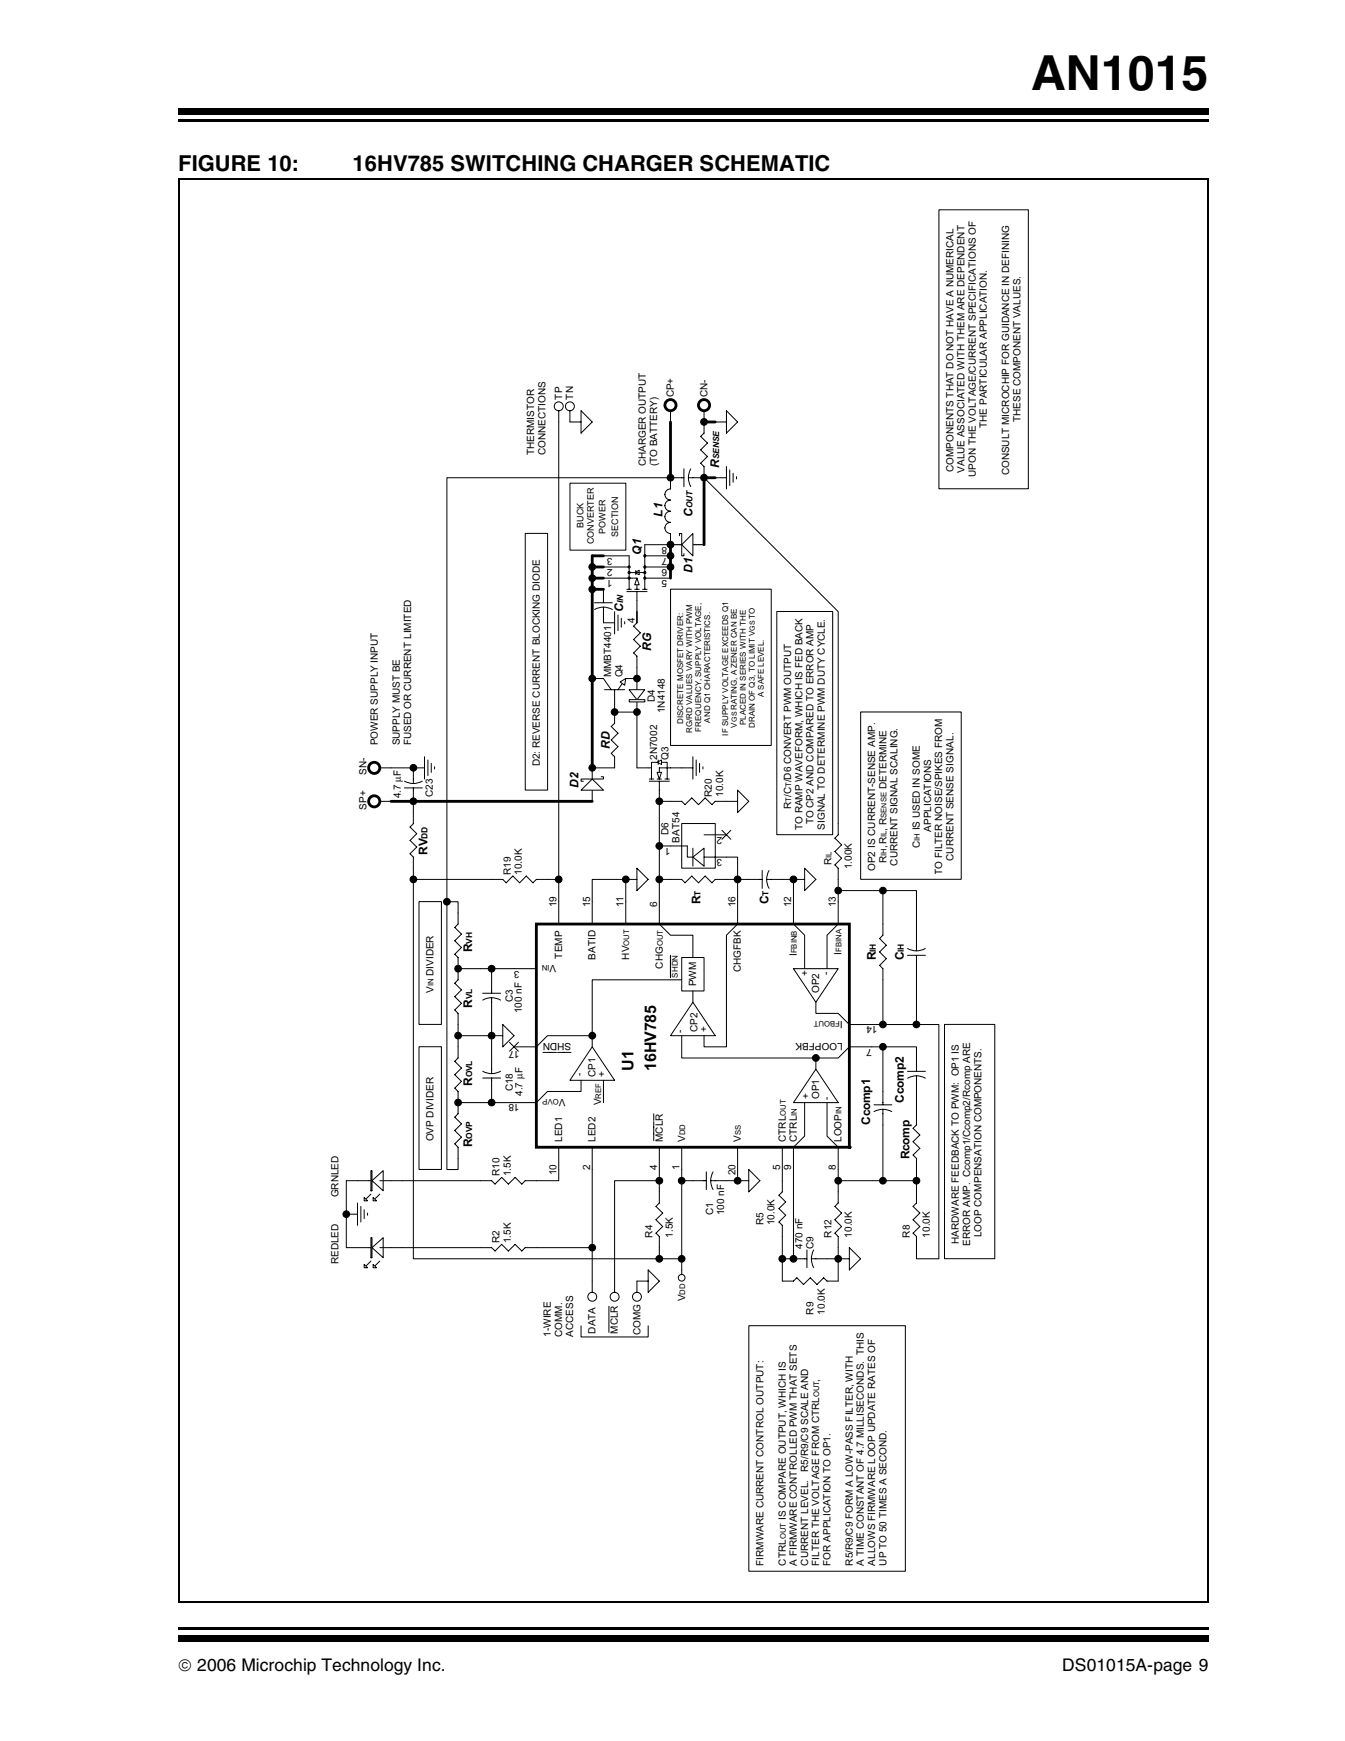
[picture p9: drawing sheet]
<svg xmlns="http://www.w3.org/2000/svg" width="216mm" height="279mm" viewBox="0 0 216 279" stroke-linecap="round" stroke-linejoin="round" font-family="sans-serif">
<defs><g id="words">
<text font-size="7.7" x="165.2" y="14.4">AN1015</text>
<g font-size="3.5">
<text x="28.6" y="27.4">FIGURE 10:</text>
<text x="56.5" y="27.4">16HV785 SWITCHING CHARGER SCHEMATIC</text>
</g>
<g font-size="2.8">
<text x="28.6" y="267.8">© 2006 Microchip Technology Inc.</text>
<text x="170.2" y="267.8">DS01015A-page 9</text>
</g>
<g font-size="2.6">
<text x="101.5" y="171.6" transform="rotate(-90 101.5 171.6)">U1</text>
<text x="105.1" y="171.6" transform="rotate(-90 105.1 171.6)">16HV785</text>
</g>
<g font-size="1.9">
<text x="115.3" y="74.9" transform="rotate(-90 115.3 74.9)">R</text>
<text x="106.1" y="82.8" transform="rotate(-90 106.1 82.8)">L1</text>
<text x="111" y="82.8" transform="rotate(-90 111 82.8)">C</text>
<text x="102.7" y="88.9" transform="rotate(-90 102.7 88.9)">Q1</text>
<text x="111" y="91.8" transform="rotate(-90 111 91.8)">D1</text>
<text x="99.9" y="98" transform="rotate(-90 99.9 98)">C</text>
<text x="104.4" y="104.3" transform="rotate(-90 104.4 104.3)">RG</text>
<text x="97.7" y="120" transform="rotate(-90 97.7 120)">RD</text>
<text x="92.7" y="126.3" transform="rotate(-90 92.7 126.3)">D2</text>
<text x="68.5" y="137" transform="rotate(-90 68.5 137)">RV</text>
<text x="112.2" y="144.9" transform="rotate(-90 112.2 144.9)">R</text>
<text x="123.2" y="144.9" transform="rotate(-90 123.2 144.9)">C</text>
<text x="75.7" y="152.6" transform="rotate(-90 75.7 152.6)">R</text>
<text x="140.4" y="153.9" transform="rotate(-90 140.4 153.9)">R</text>
<text x="144.8" y="153.9" transform="rotate(-90 144.8 153.9)">C</text>
<text x="75.7" y="161.5" transform="rotate(-90 75.7 161.5)">R</text>
<text x="75.7" y="174" transform="rotate(-90 75.7 174)">R</text>
<text x="144.8" y="176.7" transform="rotate(-90 144.8 176.7)">Ccomp2</text>
<text x="75.7" y="183.9" transform="rotate(-90 75.7 183.9)">R</text>
<text x="139.5" y="180.3" transform="rotate(-90 139.5 180.3)">Ccomp1</text>
<text x="145.7" y="185.8" transform="rotate(-90 145.7 185.8)">Rcomp</text>
</g>
<g font-size="1.6">
<text x="90.1" y="64" transform="rotate(-90 90.1 64)">TP</text>
<text x="91.9" y="64" transform="rotate(-90 91.9 64)">TN</text>
<text x="108" y="63.7" transform="rotate(-90 108 63.7)">CP+</text>
<text x="113.4" y="63.7" transform="rotate(-90 113.4 63.7)">CN-</text>
<text x="158.2" y="68.6" transform="rotate(-90 158.2 68.6)">THE PARTICULAR APPLICATION.</text>
<text x="163.5" y="67.7" transform="rotate(-90 163.5 67.7)">THESE COMPONENT VALUES.</text>
<text x="85.6" y="73" transform="rotate(-90 85.6 73)">THERMISTOR</text>
<text x="87.4" y="73" transform="rotate(-90 87.4 73)">CONNECTIONS</text>
<text x="103.5" y="74.8" transform="rotate(-90 103.5 74.8)">CHARGER OUTPUT</text>
<text x="105.3" y="74.8" transform="rotate(-90 105.3 74.8)">(TO BATTERY)</text>
<text x="152.8" y="75.7" transform="rotate(-90 152.8 75.7)">COMPONENTS THAT DO NOT HAVE A NUMERICAL</text>
<text x="154.6" y="75.8" transform="rotate(-90 154.6 75.8)">VALUE ASSOCIATED WITH THEM ARE DEPENDENT</text>
<text x="156.4" y="76.5" transform="rotate(-90 156.4 76.5)">UPON THE VOLTAGE/CURRENT SPECIFICATIONS OF</text>
<text x="161.8" y="76.2" transform="rotate(-90 161.8 76.2)">CONSULT MICROCHIP FOR GUIDANCE IN DEFINING</text>
<text x="98.1" y="89.4" transform="rotate(-180 98.1 89.4)">3</text>
<text x="106.9" y="89.4" transform="rotate(-180 106.9 89.4)">7</text>
<text x="106.9" y="87.6" transform="rotate(-180 106.9 87.6)">8</text>
<text x="98.1" y="93" transform="rotate(-180 98.1 93)">1</text>
<text x="98.1" y="91.2" transform="rotate(-180 98.1 91.2)">2</text>
<text x="106.9" y="93" transform="rotate(-180 106.9 93)">5</text>
<text x="106.9" y="91.2" transform="rotate(-180 106.9 91.2)">6</text>
<text x="101.7" y="99.8" transform="rotate(-90 101.7 99.8)">4</text>
<text x="98" y="108.6" transform="rotate(-90 98 108.6)">MMBT4401</text>
<text x="99.8" y="108.6" transform="rotate(-90 99.8 108.6)">Q4</text>
<text x="105" y="112.5" transform="rotate(-90 105 112.5)">D4</text>
<text x="60.5" y="119.5" transform="rotate(-90 60.5 119.5)">POWER SUPPLY INPUT</text>
<text x="64.1" y="119.5" transform="rotate(-90 64.1 119.5)">SUPPLY MUST BE</text>
<text x="65.9" y="119.5" transform="rotate(-90 65.9 119.5)">FUSED OR CURRENT LIMITED</text>
<text x="106.6" y="114.3" transform="rotate(-90 106.6 114.3)">1N4148</text>
<text x="58.7" y="124.2" transform="rotate(-90 58.7 124.2)">SN-</text>
<text x="86.5" y="122.8" transform="rotate(-90 86.5 122.8)">D2: REVERSE CURRENT BLOCKING DIODE</text>
<text x="105.3" y="121.8" transform="rotate(-90 105.3 121.8)">2N7002</text>
<text x="107.1" y="121.8" transform="rotate(-90 107.1 121.8)">Q3</text>
<text x="58.7" y="129.8" transform="rotate(-90 58.7 129.8)">SP+</text>
<text x="64.2" y="127.9" transform="rotate(-90 64.2 127.9)">4.7 μF</text>
<text x="69.3" y="127.7" transform="rotate(-90 69.3 127.7)">C23</text>
<text x="114.1" y="127.7" transform="rotate(-90 114.1 127.7)">R20</text>
<text x="115.9" y="127.7" transform="rotate(-90 115.9 127.7)">10.0K</text>
<text x="126.8" y="129.7" transform="rotate(-90 126.8 129.7)">R /C /D6 CONVERT PWM OUTPUT</text>
<text x="142" y="126.5" transform="rotate(-90 142 126.5)">DETERMINE</text>
<text x="107.1" y="133.8" transform="rotate(-90 107.1 133.8)">D6</text>
<text x="107.5" y="135.9" transform="rotate(-180 107.5 135.9)">1</text>
<text x="108.9" y="135" transform="rotate(-90 108.9 135)">BAT54</text>
<text x="115.7" y="137.7" transform="rotate(-180 115.7 137.7)">3</text>
<text x="115.7" y="134.1" transform="rotate(-180 115.7 134.1)">2</text>
<text x="128.6" y="133.1" transform="rotate(-90 128.6 133.1)">TO RAMP WAVEFORM, WHICH IS FED BACK</text>
<text x="130.4" y="132.1" transform="rotate(-90 130.4 132.1)">TO CP2 AND COMPARED TO ERROR AMP</text>
<text x="132.2" y="133" transform="rotate(-90 132.2 133)">SIGNAL TO DETERMINE PWM DUTY CYCLE.</text>
<text x="142" y="136" transform="rotate(-90 142 136)">,R , R</text>
<text x="147.4" y="133.1" transform="rotate(-90 147.4 133.1)">IS USED IN SOME</text>
<text x="147.4" y="135.9" transform="rotate(-90 147.4 135.9)">C</text>
<text x="149.2" y="133.3" transform="rotate(-90 149.2 133.3)">APPLICATIONS</text>
<text x="152.8" y="138" transform="rotate(-90 152.8 138)">CURRENT SENSE SIGNAL.</text>
<text x="81.8" y="140.2" transform="rotate(-90 81.8 140.2)">R19</text>
<text x="83.6" y="140.2" transform="rotate(-90 83.6 140.2)">10.0K</text>
<text x="133.3" y="138.7" transform="rotate(-90 133.3 138.7)">R</text>
<text x="136.5" y="139.3" transform="rotate(-90 136.5 139.3)">1.00K</text>
<text x="140.2" y="139.6" transform="rotate(-90 140.2 139.6)">OP2 IS CURRENT-SENSE AMP.</text>
<text x="142" y="138.4" transform="rotate(-90 142 138.4)">R</text>
<text x="143.8" y="138.7" transform="rotate(-90 143.8 138.7)">CURRENT SIGNAL SCALING.</text>
<text x="151" y="140.2" transform="rotate(-90 151 140.2)">TO FILTER NOISE/SPIKES FROM</text>
<text x="89.2" y="145.4" transform="rotate(-90 89.2 145.4)">19</text>
<text x="94.6" y="145.4" transform="rotate(-90 94.6 145.4)">15</text>
<text x="99.9" y="145.4" transform="rotate(-90 99.9 145.4)">11</text>
<text x="105.3" y="145.4" transform="rotate(-90 105.3 145.4)">6</text>
<text x="117.9" y="145.4" transform="rotate(-90 117.9 145.4)">16</text>
<text x="126.8" y="145.4" transform="rotate(-90 126.8 145.4)">12</text>
<text x="134" y="145.4" transform="rotate(-90 134 145.4)">13</text>
<text x="83.3" y="155.6" transform="rotate(-180 83.3 155.6)">3</text>
<text x="89.1" y="154.7" transform="rotate(-180 89.1 154.7)">V</text>
<text x="90.1" y="153.6" transform="rotate(-90 90.1 153.6)">TEMP</text>
<text x="95.5" y="153.8" transform="rotate(-90 95.5 153.8)">BATID</text>
<text x="100.8" y="153.8" transform="rotate(-90 100.8 153.8)">HV</text>
<text x="106.2" y="155.2" transform="rotate(-90 106.2 155.2)">CHG</text>
<text x="118.7" y="155.8" transform="rotate(-90 118.7 155.8)">CHGFBK</text>
<text x="127.7" y="153.2" transform="rotate(-90 127.7 153.2)">I</text>
<text x="134.9" y="153" transform="rotate(-90 134.9 153)">I</text>
<text x="69.5" y="159.2" transform="rotate(-90 69.5 159.2)">V</text>
<text x="69.5" y="156.4" transform="rotate(-90 69.5 156.4)">DIVIDER</text>
<text x="82.2" y="160.6" transform="rotate(-90 82.2 160.6)">C3</text>
<text x="111.6" y="158.1" transform="rotate(-90 111.6 158.1)">PWM</text>
<text x="129.5" y="156.5" transform="rotate(-90 129.5 156.5)">+</text>
<text x="131.3" y="159.2" transform="rotate(-90 131.3 159.2)">OP2</text>
<text x="132.9" y="156.3" transform="rotate(-90 132.9 156.3)">-</text>
<text x="83.6" y="162.4" transform="rotate(-90 83.6 162.4)">100 nF</text>
<text x="91.5" y="167.2" transform="rotate(-180 91.5 167.2)">SHDN</text>
<text x="109.5" y="165.6" transform="rotate(-90 109.5 165.6)">-</text>
<text x="111.8" y="165.5" transform="rotate(-90 111.8 165.5)">CP2</text>
<text x="113.3" y="165.4" transform="rotate(-90 113.3 165.4)">+</text>
<text x="135.1" y="167.2" transform="rotate(-180 135.1 167.2)">LOOPFBK</text>
<text x="135.1" y="163.6" transform="rotate(-180 135.1 163.6)">I</text>
<text x="140.6" y="164.5" transform="rotate(-180 140.6 164.5)">14</text>
<text x="83.3" y="168.5" transform="rotate(-180 83.3 168.5)">17</text>
<text x="93.4" y="172.5" transform="rotate(-90 93.4 172.5)">-</text>
<text x="95.5" y="172.6" transform="rotate(-90 95.5 172.6)">CP1</text>
<text x="97" y="172.6" transform="rotate(-90 97 172.6)">+</text>
<text x="139.7" y="168.1" transform="rotate(-180 139.7 168.1)">7</text>
<text x="82.2" y="174.9" transform="rotate(-90 82.2 174.9)">C18</text>
<text x="83.3" y="177" transform="rotate(-180 83.3 177)">18</text>
<text x="83.7" y="175.7" transform="rotate(-90 83.7 175.7)">4.7 μF</text>
<text x="90.6" y="176.1" transform="rotate(-180 90.6 176.1)">V</text>
<text x="96.4" y="177.2" transform="rotate(-90 96.4 177.2)">V</text>
<text x="129.7" y="176.1" transform="rotate(-90 129.7 176.1)">+</text>
<text x="131.3" y="176.2" transform="rotate(-90 131.3 176.2)">OP1</text>
<text x="133" y="176.3" transform="rotate(-90 133 176.3)">-</text>
<text x="69.5" y="183" transform="rotate(-90 69.5 183)">OVP DIVIDER</text>
<text x="90.1" y="183" transform="rotate(-90 90.1 183)">LED1</text>
<text x="95.5" y="183" transform="rotate(-90 95.5 183)">LED2</text>
<text x="106.2" y="183" transform="rotate(-90 106.2 183)">MCLR</text>
<text x="109.8" y="183" transform="rotate(-90 109.8 183)">V</text>
<text x="118.7" y="183" transform="rotate(-90 118.7 183)">V</text>
<text x="125.9" y="183" transform="rotate(-90 125.9 183)">CTRL</text>
<text x="127.7" y="183" transform="rotate(-90 127.7 183)">CTRL</text>
<text x="134.9" y="183" transform="rotate(-90 134.9 183)">LOOP</text>
<text x="54.3" y="191.9" transform="rotate(-90 54.3 191.9)">GRNLED</text>
<text x="80" y="188.5" transform="rotate(-90 80 188.5)">R10</text>
<text x="81.8" y="188.5" transform="rotate(-90 81.8 188.5)">1.5K</text>
<text x="89.2" y="188.3" transform="rotate(-90 89.2 188.3)">10</text>
<text x="94.6" y="187.5" transform="rotate(-90 94.6 187.5)">2</text>
<text x="105.3" y="187.5" transform="rotate(-90 105.3 187.5)">4</text>
<text x="108.9" y="187.5" transform="rotate(-90 108.9 187.5)">1</text>
<text x="117.9" y="188.3" transform="rotate(-90 117.9 188.3)">20</text>
<text x="125" y="187.5" transform="rotate(-90 125 187.5)">5</text>
<text x="126.8" y="187.5" transform="rotate(-90 126.8 187.5)">9</text>
<text x="134" y="187.5" transform="rotate(-90 134 187.5)">8</text>
<text x="114.3" y="194.8" transform="rotate(-90 114.3 194.8)">C1</text>
<text x="116.1" y="194.8" transform="rotate(-90 116.1 194.8)">100 nF</text>
<text x="122.3" y="196.4" transform="rotate(-90 122.3 196.4)">R5</text>
<text x="124.1" y="196.4" transform="rotate(-90 124.1 196.4)">10.0K</text>
<text x="54.3" y="202.7" transform="rotate(-90 54.3 202.7)">REDLED</text>
<text x="80" y="199.3" transform="rotate(-90 80 199.3)">R2</text>
<text x="81.8" y="199.3" transform="rotate(-90 81.8 199.3)">1.5K</text>
<text x="104.6" y="198.4" transform="rotate(-90 104.6 198.4)">R4</text>
<text x="107.8" y="198.4" transform="rotate(-90 107.8 198.4)">1.5K</text>
<text x="128.6" y="200.1" transform="rotate(-90 128.6 200.1)">470 nF</text>
<text x="130.4" y="200.1" transform="rotate(-90 130.4 200.1)">C9</text>
<text x="133.3" y="198.4" transform="rotate(-90 133.3 198.4)">R12</text>
<text x="136.5" y="198.4" transform="rotate(-90 136.5 198.4)">10.0K</text>
<text x="145.8" y="198.4" transform="rotate(-90 145.8 198.4)">R8</text>
<text x="149" y="198.4" transform="rotate(-90 149 198.4)">10.0K</text>
<text x="153.7" y="199.4" transform="rotate(-90 153.7 199.4)">HARDWARE FEEDBACK TO PWM: OP1 IS</text>
<text x="155.5" y="199.7" transform="rotate(-90 155.5 199.7)">ERROR AMP. Ccomp1/Ccomp2/Rcomp ARE</text>
<text x="157.3" y="198.3" transform="rotate(-90 157.3 198.3)">LOOP COMPENSATION COMPONENTS.</text>
<text x="109.8" y="208.6" transform="rotate(-90 109.8 208.6)">V</text>
<text x="88.3" y="214.3" transform="rotate(-90 88.3 214.3)">1-WIRE</text>
<text x="90.1" y="214.3" transform="rotate(-90 90.1 214.3)">COMM.</text>
<text x="91.9" y="214.3" transform="rotate(-90 91.9 214.3)">ACCESS</text>
<text x="95.5" y="213.7" transform="rotate(-90 95.5 213.7)">DATA</text>
<text x="99" y="213.7" transform="rotate(-90 99 213.7)">MCLR</text>
<text x="102.6" y="214" transform="rotate(-90 102.6 214)">COMG</text>
<text x="130.4" y="210.7" transform="rotate(-90 130.4 210.7)">R9</text>
<text x="132.2" y="210.7" transform="rotate(-90 132.2 210.7)">10.0K</text>
<text x="131.3" y="221.5" transform="rotate(-90 131.3 221.5)">,</text>
<text x="129.5" y="235.9" transform="rotate(-90 129.5 235.9)">R5/R9/C9 SCALE AND</text>
<text x="125.9" y="243.6" transform="rotate(-90 125.9 243.6)">IS COMPARE OUTPUT, WHICH IS</text>
<text x="122.3" y="250.9" transform="rotate(-90 122.3 250.9)">FIRMWARE CURRENT CONTROL OUTPUT:</text>
<text x="125.9" y="250.9" transform="rotate(-90 125.9 250.9)">CTRL</text>
<text x="127.7" y="250.9" transform="rotate(-90 127.7 250.9)">A FIRMWARE CONTROLLED PWM THAT SETS</text>
<text x="129.5" y="250.9" transform="rotate(-90 129.5 250.9)">CURRENT LEVEL.</text>
<text x="131.3" y="250.9" transform="rotate(-90 131.3 250.9)">FILTER THE VOLTAGE FROM CTRL</text>
<text x="133.1" y="250.9" transform="rotate(-90 133.1 250.9)">FOR APPLICATION TO OP1.</text>
<text x="136.7" y="250.9" transform="rotate(-90 136.7 250.9)">R5/R9/C9 FORM A LOW-PASS FILTER, WITH</text>
<text x="138.5" y="250.9" transform="rotate(-90 138.5 250.9)">A TIME CONSTANT OF 4.7 MILLISECONDS. THIS</text>
<text x="140.2" y="250.9" transform="rotate(-90 140.2 250.9)">ALLOWS FIRMWARE LOOP UPDATE RATES OF</text>
<text x="142" y="250.9" transform="rotate(-90 142 250.9)">UP TO 50 TIMES A SECOND.</text>
</g>
<g font-size="1.4">
<text x="115.3" y="73.6" transform="rotate(-90 115.3 73.6)">SENSE</text>
<text x="111" y="81.5" transform="rotate(-90 111 81.5)">OUT</text>
<text x="93.5" y="84.6" transform="rotate(-90 93.5 84.6)">BUCK</text>
<text x="95.1" y="87.3" transform="rotate(-90 95.1 87.3)">CONVERTER</text>
<text x="97" y="85.5" transform="rotate(-90 97 85.5)">POWER</text>
<text x="99.1" y="86" transform="rotate(-90 99.1 86)">SECTION</text>
<text x="99.9" y="96.7" transform="rotate(-90 99.9 96.7)">IN</text>
<text x="68.5" y="134.4" transform="rotate(-90 68.5 134.4)">DD</text>
<text x="112.2" y="143.5" transform="rotate(-90 112.2 143.5)">T</text>
<text x="123.2" y="143.5" transform="rotate(-90 123.2 143.5)">T</text>
<text x="75.7" y="151.2" transform="rotate(-90 75.7 151.2)">VH</text>
<text x="140.4" y="152.6" transform="rotate(-90 140.4 152.6)">IH</text>
<text x="144.8" y="152.6" transform="rotate(-90 144.8 152.6)">IH</text>
<text x="75.7" y="160.2" transform="rotate(-90 75.7 160.2)">VL</text>
<text x="75.7" y="172.7" transform="rotate(-90 75.7 172.7)">OVL</text>
<text x="75.7" y="182.5" transform="rotate(-90 75.7 182.5)">OVP</text>
</g>
<g font-size="1.3">
<text x="121" y="99.2" transform="rotate(-90 121 99.2)">TO</text>
<text x="118.1" y="113.7" transform="rotate(-90 118.1 113.7)">RATING, A ZENER CAN BE</text>
<text x="122.4" y="111.8" transform="rotate(-90 122.4 111.8)">A SAFE LEVEL.</text>
<text x="109.5" y="116" transform="rotate(-90 109.5 116)">DISCRETE MOSFET DRIVER:</text>
<text x="110.9" y="117.5" transform="rotate(-90 110.9 117.5)">RG/RD VALUES VARY WITH PWM</text>
<text x="112.4" y="117.3" transform="rotate(-90 112.4 117.3)">FREQUENCY, SUPPLY VOLTAGE,</text>
<text x="113.8" y="115.8" transform="rotate(-90 113.8 115.8)">AND Q1 CHARACTERISTICS.</text>
<text x="116.7" y="117.9" transform="rotate(-90 116.7 117.9)">IF SUPPLY VOLTAGE EXCEEDS Q1</text>
<text x="118.1" y="116.6" transform="rotate(-90 118.1 116.6)">V</text>
<text x="119.5" y="116.2" transform="rotate(-90 119.5 116.2)">PLACED IN SERIES WITH THE</text>
<text x="121" y="116.7" transform="rotate(-90 121 116.7)">DRAIN OF Q3, TO LIMIT V</text>
<text x="108.6" y="156.7" transform="rotate(-90 108.6 156.7)">SHDN</text>
</g>
<g font-size="1.2">
<text x="126.8" y="128.5" transform="rotate(-90 126.8 128.5)">T</text>
<text x="126.8" y="126.2" transform="rotate(-90 126.8 126.2)">T</text>
<text x="142" y="131.1" transform="rotate(-90 142 131.1)">SENSE</text>
<text x="133.3" y="137.5" transform="rotate(-90 133.3 137.5)">IL</text>
<text x="142" y="137.2" transform="rotate(-90 142 137.2)">IH</text>
<text x="142" y="134.2" transform="rotate(-90 142 134.2)">IL</text>
<text x="147.4" y="134.8" transform="rotate(-90 147.4 134.8)">IH</text>
<text x="88.1" y="154.7" transform="rotate(-180 88.1 154.7)">IN</text>
<text x="100.8" y="151.6" transform="rotate(-90 100.8 151.6)">OUT</text>
<text x="106.2" y="151.7" transform="rotate(-90 106.2 151.7)">OUT</text>
<text x="127.7" y="152.8" transform="rotate(-90 127.7 152.8)">FBINB</text>
<text x="134.9" y="152.6" transform="rotate(-90 134.9 152.6)">FBINA</text>
<text x="69.5" y="158.1" transform="rotate(-90 69.5 158.1)">IN</text>
<text x="134.6" y="163.6" transform="rotate(-180 134.6 163.6)">FBOUT</text>
<text x="89.5" y="176.1" transform="rotate(-180 89.5 176.1)">OVP</text>
<text x="96.4" y="176.1" transform="rotate(-90 96.4 176.1)">REF</text>
<text x="125.9" y="178.8" transform="rotate(-90 125.9 178.8)">OUT</text>
<text x="127.7" y="178.8" transform="rotate(-90 127.7 178.8)">IN</text>
<text x="134.9" y="178.6" transform="rotate(-90 134.9 178.6)">IN</text>
<text x="109.8" y="181.9" transform="rotate(-90 109.8 181.9)">DD</text>
<text x="118.7" y="181.9" transform="rotate(-90 118.7 181.9)">SS</text>
<text x="109.8" y="207.5" transform="rotate(-90 109.8 207.5)">DD</text>
<text x="131.3" y="223.9" transform="rotate(-90 131.3 223.9)">OUT</text>
<text x="125.9" y="246.7" transform="rotate(-90 125.9 246.7)">OUT</text>
</g>
<g font-size="1.1">
<text x="121" y="101.1" transform="rotate(-90 121 101.1)">GS</text>
<text x="118.1" y="115.7" transform="rotate(-90 118.1 115.7)">GS</text>
</g>
</g></defs>
<path d="M28.6 261h165.1" fill="none" stroke="#000" stroke-width=".34"/>
<path d="M28.6 262h165.1v1.1h-165.1z" fill="#000"/>
<path d="M28.6 16.9h165.1v5.5h-165.1z" fill="#fff"/>
<path d="M28.6 19.3h165.1" fill="none" stroke="#000" stroke-width=".34"/>
<path d="M28.6 17.4h165.1v1h-165.1z" fill="#000"/>
<path d="M34.9 28.6h158.8v228.3h-158.8z" fill="#fff"/>
<g fill="none" stroke="#000" stroke-width=".16">
<path d="M112.8 67.6v1.8l-.5 .6 1.1 1-1.1 1.1 1.1 1.1-1.1 1 .5 .6v1.8M114.6 76.6h1.8M114.6 67.6h1.8M116.4 65.8l1.8 1.8-1.8 1.8zM116.4 74.8v3.6M116.9 75.3v2.5M117.5 75.9v1.4M118 76.4v.4M66.2 123.1h1.8M66.2 130.2v1.8l-.5 .6 1.1 1-1.1 1.1 1.1 1.1-1.1 1 .5 .6v1.8M68 121.3v3.6M68.6 121.8v2.5"/>
<path d="M69.1 122.4v1.4M69.6 122.9v.4M105.7 135.6h1.8M116.4 137.4h1.8v3.6h-3.6l-.5 .5-1.1-1.1-1.1 1.1-1-1.1-1.1 1.1-.5-.5h-3.6M118.2 128.4h-3.6l-.5 .6-1.1-1.1-1.1 1.1-1-1.1-1.1 1.1-.5-.6h-3.6v16.1M118.2 126.7l1.8 1.7-1.8 1.8zM122.1 139.5v2.9M123.2 139.5a2.86 2.86 0 0 0 0 2.9M128.9 139.2l1.9 1.8-1.9 1.7zM134.3 132v1.8l-.5 .5 1.1 1.1-1.1 1.1 1.1 1.1-1.1 1 .5 .6v5.3M73.4 155.3v1.7l-.5 .6 1.1 1.1-1.1 1 1.1 1.1-1.1 1.1 .5 .5v1.8M87.7 141h-1.7l-.6 .5-1.1-1.1-1 1.1-1.1-1.1-1.1 1.1-.5-.5h-14.4v60.8h39.5"/>
<path d="M89.5 141v3.5M122.1 141h-3.9v3.5M122.9 141h6M127.2 141v3.5M134.3 142.7h7.2M141.5 148.1v1.8l-.5 .5 1 1.1-1 1.1 1 1.1-1 1 .5 .6v8.9h-1.8M73.4 167.8v1.8l-.5 .5 1.1 1.1-1.1 1.1 1.1 1-1.1 1.1 .5 .5v1.8M78.8 166h1.8M80.6 164.2l1.8 1.8-1.8 1.8zM80.6 176.7h1.8M139.7 167.8h7.2v3.9M140.1 177.1h2.8"/>
<path d="M140.1 178.2a2.86 2.86 0 0 1 2.8 0M141.5 164.2h9v37.6h-3.6v-3.6l-.6-.5 1.1-1.1-1.1-1.1 1.1-1.1-1.1-1 .6-.6v-3.6M141.5 167.8v9.3M141.5 177.8v11.4M145.4 171.7h2.9M145.4 172.8a2.86 2.86 0 0 1 2.9 0M146.9 172.4v7.9l-.6 .5 1.1 1.1-1.1 1.1 1.1 1.1-1.1 1 .6 .6v3.5h-12.6v-1.7M55.5 189.2h1.8M59.1 189.2h1.8M59.4 191.4l-.7 .7M60.9 191.4l-.8 .7M62.7 189.2h1.8"/>
<path d="M105.7 187.5v5.3l-.6 .6 1.1 1-1.1 1.1 1.1 1.1-1.1 1.1 .6 .5v3.6h3.6v-12.6M109.3 187.5v1.7h3.9M113.2 187.8v2.9M114.3 187.8a2.86 2.86 0 0 0 0 2.9M118.2 187.5v1.7h-4.3M118.2 189.2h1.8M120 187.5l1.8 1.7-1.8 1.8zM125.4 187.5v3.5l-.6 .6 1.1 1-1.1 1.1 1.1 1.1-1.1 1.1 .6 .5v8.9h1.8l.5-.5 1.1 1.1 1.1-1.1 1 1.1 1.1-1.1 .5 .5h1.8v-3.5M127.2 187.5v14.3h-1.8M136.1 200l1.8 1.8-1.8 1.7zM109.3 201.8v2.5M132.5 201.8h3.6"/>
<circle cx="109.2" cy="204.8" r=".54"/>
</g>
<g fill="#fff" stroke="#000" stroke-width=".16">
<path d="M59.6 189.2l1.8-1.6v3.3z" fill-rule="evenodd"/>
<path d="M59.4 187.6h.2v3.3h-.2z" fill-rule="evenodd"/>
<path d="M58.4 191.9l.5 .6h-.5z" fill-rule="evenodd"/>
<path d="M59.8 191.9l.5 .6h-.5z" fill-rule="evenodd"/>
</g>
<path d="M55.5 200h1.8M57.3 189.2h1.8M59.1 200h1.8M60.9 189.2h1.8M62.7 200h1.8M59.4 202.1l-.7 .7M60.9 202.1l-.8 .7" fill="none" stroke="#000" stroke-width=".16"/>
<g fill="#fff" stroke="#000" stroke-width=".16">
<path d="M59.6 200l1.8-1.6v3.2z" fill-rule="evenodd"/>
<path d="M59.4 198.4h.2v3.2h-.2z" fill-rule="evenodd"/>
<path d="M58.4 202.7l.5 .5h-.5z" fill-rule="evenodd"/>
<path d="M59.8 202.7l.5 .5h-.5z" fill-rule="evenodd"/>
</g>
<g fill="none" stroke="#000" stroke-width=".16">
<path d="M107.5 76.6v1.8a.89 .89 0 0 0-.9 .9 .89 .89 0 0 0 .9 .9 .89 .89 0 0 0-.9 .8 .89 .89 0 0 0 .9 .9 .89 .89 0 0 0-.9 .9 .89 .89 0 0 0 .9 .9 .89 .89 0 0 0-.9 .9 .89 .89 0 0 0 .9 .9v1.8M94.9 123.1v1.8M94.9 126.7v1.7M107.5 135.6h2.6v1.8h.9M109.2 132h5.4v7.1h-5.4zM111 137.4l1.8-1.5v2.9zM111 135.9v2.9M112.8 137.4h3.6M112.8 133.8h3.6M115.7 133.1l1.4 1.4M117.1 133.1l-1.4 1.4M73.4 146.3v1.8l-.5 .5 1.1 1.1-1.1 1.1 1.1 1.1-1.1 1 .5 .6v1.8"/>
<path d="M77 155.3h5.4M77.4 159.2h2.8M78.8 157v2.2M78.8 159.9v2.5M87.7 141h1.8M141.5 142.7v5.4M73.4 176.7v1.8l-.5 .6 1.1 1-1.1 1.1 1.1 1.1-1.1 1 .5 .6v1.8M77.4 160.3a2.86 2.86 0 0 1 2.8 0M81.7 167.1l1.4 1.4M83.1 167.1l-1.4 1.4M55.5 194.6h1.8M57.3 200h1.8"/>
<path d="M57.3 192.8v3.6M57.8 193.4v2.5M58.4 193.9v1.4M58.9 194.4v.4M60.9 200h1.8M77 200h1.8l.5 .5 1.1-1.1 1.1 1.1 1.1-1.1 1 1.1 .6-.5h1.8M77 189.2h1.8l.5 .6 1.1-1.1 1.1 1.1 1.1-1.1 1 1.1 .6-.6h1.8"/>
</g>
<path d="M94.9 124.9l1.8 1.8h-3.6z" fill-rule="evenodd" fill="#fff" stroke="#000" stroke-width=".16"/>
<g fill="none" stroke="#000" stroke-width=".16">
<path d="M107.5 76.6h2.1M109.6 75.1v2.9M110.3 76.6h2.5M110.7 75.2a2.83 2.83 0 0 0 0 2.8M95.3 96.6h2.8M95.3 97.7a2.86 2.86 0 0 1 2.8 0M96.7 97.3v2.5h1.8M96.7 94.5v2.1M98.5 98v3.6M99 98.6v2.5M99.6 99.1v1.4M100.1 99.6v.4"/>
<path d="M64.8 126.3h2.9M64.8 125.2a2.86 2.86 0 0 0 2.9 0M66.2 123.1v2.5M66.2 126.3v2.1M96.3 124.5h.4v.4h-3.6v.3h.4M77.4 172.8h2.8M77.4 171.7a2.85 2.85 0 0 0 2.8 0M78.8 169.6v2.5M78.8 172.8v2.1"/>
</g>
<path d="M94.9 89.1v34" fill="none" stroke="#000" stroke-width=".45"/>
<path d="M107.5 87.3h1.8M111 87.3h1.8" fill="none" stroke="#000" stroke-width=".18"/>
<path d="M109.3 87.3l1.7-1.8v3.6z" fill-rule="evenodd" fill="#fff" stroke="#000" stroke-width=".16"/>
<path d="M96.7 92.7h5.4v1.8M100.5 94.8h3.2M100.5 94.5h.7M100.8 92.7v1.8M101.7 94.5h.7M102.1 94.8v5M103 94.5h.7M107.5 92.7h-4.2v1.8M108.9 85.9v-.4h.4v3.6h.3v-.4" fill="none" stroke="#000" stroke-width=".16"/>
<g fill="#fff" stroke="#000" stroke-width=".16">
<path d="M102.1 92.7l.3 1h-.7z" fill-rule="evenodd"/>
<path d="M101.7 91.8l.7-.4v.7z" fill-rule="evenodd"/>
</g>
<g fill="none" stroke="#000" stroke-width=".16">
<path d="M107.5 76.6h-35.9v67.9M96.7 90.9h4.1M96.7 89.1h4.1v3.6M100.8 91.8h2.5M101.9 91.4v.7M103.3 90.9h4.2M103.3 89.1h4.2M107.5 87.3h-4.2v5.4M66.2 128.4v1.8M66.2 139.2v1.8M73.4 146.3v-1.8h-1.8v43h1.8v-1.8M73.4 155.3h3.6"/>
<path d="M78.8 155.3v1.7M73.4 164.2v1.8h5.4M73.4 176.7h7.2M73.4 166v1.8M78.8 162.4v7.2M78.8 174.9v1.8M55.5 189.2v10.8M64.5 189.2h12.5M64.5 200h12.5M89.5 187.5v1.7h-3.5M94.9 187.5v12.5h-8.9"/>
<circle cx="100.8" cy="91.8" r=".18"/>
<circle cx="100.8" cy="92.7" r=".18"/>
<circle cx="100.8" cy="90.9" r=".18"/>
<circle cx="103.3" cy="89.1" r=".18"/>
<circle cx="103.3" cy="91.8" r=".18"/>
<circle cx="103.3" cy="92.7" r=".18"/>
<circle cx="103.3" cy="90.9" r=".18"/>
</g>
<path d="M107.5 87.3v5.4M66.2 128.4h28.7" fill="none" stroke="#000" stroke-width=".45"/>
<path d="M86 148.1v35.8h50.1v-35.8z" fill-rule="evenodd" fill="#fff" stroke="#000" stroke-width=".45"/>
<g fill="none" stroke="#000" stroke-width=".16">
<path d="M89.5 65.8v75.2M91.3 65.8v1.8h1.8M93.1 65.8l1.8 1.8-1.8 1.8zM107.5 65.8v1.8M112.8 76.6l21.5 21.4v34M112.8 65.8v1.8M84.2 85.5h3.6v41.1h-3.6zM60.9 128.4h1.8M60.9 123.1h5.3M102.1 123.1h1.8M102.1 139.2l1.8 1.8-1.8 1.7zM104.1 125.2h3.2"/>
<path d="M104.1 124.9h.7M104.4 123.1v1.8M105.3 124.9h.7M105.7 125.2v3.2M106.6 124.9h.7M106.9 123.1v1.8M109.3 123.1h-3.6v1.8M67.1 144.5h3.6v19.7h-3.6zM82.4 155.3h3.6M89.5 144.5v3.6M94.9 148.1v-7.1h5.4v7.1M100.3 141h1.8"/>
<path d="M105.7 144.5v3.6l1.8 1.8h3.5v3.6M109.3 153.5h3.5v5.3h-3.5zM109.3 157h-14.4v9M111 158.8v1.8M118.2 144.5v3.6l-1.8 1.8v17.9h-3.6v-1.8M127.2 155.3h7.1l-3.5 5.3zM127.2 144.5v3.6l1.7 1.8v5.4M134.3 144.5v3.6l-1.8 1.8v5.4M67.1 167.8h3.6v19.6h-3.6zM82.4 167.8h3.6l1.7-1.8h7.2v1.8M87 168.7h2.2M89.4 168.7h2.1"/>
<path d="M93.1 173.2v1.7h-5.4l-1.7 1.8h-3.6M94.9 167.8l3.6 5.4h-7.2zM96.7 173.2v3.5M104.8 178.5v1.1M104.8 179.8v3M109.3 166v3.6h21.5M111 160.6l3.6 5.4h-7.1zM128.9 176.7v5.4l-1.7 1.8v3.6M130.8 160.6v1.8h3.5l1.8 1.8h3.6M130.8 171.4l3.5 5.3h-7.1zM132.5 176.7v5.4l1.8 1.8v3.6M139.7 167.8h-3.6l-1.8 1.8h-3.5v1.8"/>
<path d="M89.5 183.9v3.6M94.9 183.9v3.6M94.9 200v7.1M105.7 189.2h-7.2v17.9M105.7 183.9v3.6M109.3 183.9v3.6M118.2 183.9v3.6M125.4 183.9v3.6M134.3 189.2v3.6l-.5 .6 1.1 1-1.1 1.1 1.1 1.1-1.1 1.1 .5 .5v3.6M93.1 212.5v1.8h10.8v-1.8M103.9 205.3h-1.8v1.8M103.9 203.5l1.8 1.8-1.8 1.8z"/>
<circle cx="89.5" cy="65.1" r=".72"/>
<circle cx="91.3" cy="65.1" r=".71"/>
<circle cx="94.9" cy="207.8" r=".71"/>
<circle cx="98.5" cy="207.9" r=".71"/>
<circle cx="102.1" cy="207.8" r=".71"/>
</g>
<g fill="none" stroke="#000" stroke-width=".54">
<circle cx="94.9" cy="166" r=".36"/>
<circle cx="130.7" cy="169.6" r=".36"/>
</g>
<path d="M107.5 153.1v3.6" fill="none" stroke="#000" stroke-width=".18"/>
<g fill="none" stroke="#000" stroke-width=".45">
<path d="M107.5 67.6v9M62.7 128.4h3.5"/>
<circle cx="107.5" cy="64.9" r=".9"/>
<circle cx="112.8" cy="64.9" r=".9"/>
<circle cx="60" cy="128.4" r=".89"/>
<circle cx="60" cy="123.1" r=".89"/>
</g>
<g fill="#000" stroke="#000" stroke-width=".16">
<circle cx="66.2" cy="140.9" r=".54"/>
<circle cx="73.4" cy="155.3" r=".53"/>
<circle cx="78.8" cy="155.3" r=".54"/>
<circle cx="100.3" cy="140.9" r=".54"/>
<circle cx="118.2" cy="140.9" r=".54"/>
<circle cx="127.2" cy="140.9" r=".54"/>
<circle cx="134.3" cy="142.7" r=".53"/>
<circle cx="73.4" cy="176.7" r=".54"/>
<circle cx="73.4" cy="166" r=".54"/>
<circle cx="78.8" cy="166" r=".54"/>
<circle cx="78.8" cy="176.7" r=".54"/>
<circle cx="141.5" cy="164.2" r=".54"/>
<circle cx="141.5" cy="167.8" r=".54"/>
<circle cx="55.5" cy="194.6" r=".53"/>
<circle cx="94.9" cy="200" r=".53"/>
<circle cx="105.7" cy="189.2" r=".54"/>
<circle cx="109.2" cy="189.2" r=".53"/>
<circle cx="118.2" cy="189.2" r=".54"/>
<circle cx="134.3" cy="189.2" r=".53"/>
<circle cx="141.5" cy="189.2" r=".53"/>
<circle cx="146.9" cy="189.2" r=".54"/>
<circle cx="105.7" cy="201.8" r=".54"/>
<circle cx="109.2" cy="201.8" r=".53"/>
<circle cx="125.4" cy="201.8" r=".54"/>
<circle cx="134.3" cy="201.8" r=".53"/>
</g>
<path d="M105.3 123.8h.7l-.3 1.1z" fill-rule="evenodd" fill="#fff" stroke="#000" stroke-width=".16"/>
<path d="M103.9 123.1h.5v-.9h2.5v.9" fill="none" stroke="#000" stroke-width=".16"/>
<path d="M105.3 122.2l.7-.4v.7z" fill-rule="evenodd" fill="#fff" stroke="#000" stroke-width=".16"/>
<path d="M94.9 108.8h1.8l1.3 1.7M96.9 110.5h3.2M98.5 110.5v1.8M102.1 108.8h-1.8l-1.3 1.7M105.5 121.8v.7" fill="none" stroke="#000" stroke-width=".16"/>
<path d="M99.4 109.3l.9-.5-.2 1z" fill-rule="evenodd" fill="#fff" stroke="#000" stroke-width=".16"/>
<path d="M102.1 98v1.8l-.6 .6 1.1 1-1.1 1.1 1.1 1.1-1.1 1.1 .6 .5v1.8M102.1 108.8v1.7M102.1 112.3v1.8" fill="none" stroke="#000" stroke-width=".16"/>
<path d="M100.8 110.5h2.5l-1.2 1.7z" fill-rule="evenodd" fill="#fff" stroke="#000" stroke-width=".16"/>
<path d="M100.9 112.1h2.4v.4h-2.4z" fill="#fff"/>
<g fill="none" stroke="#000" stroke-width=".16">
<path d="M150.5 33.6h14.3v44.7h-14.3zM91.3 77.4h9v10.8h-9zM102.1 98v1.8M107.5 94.4h16.1v25.1h-16.1zM124.5 98h8.9v35.8h-8.9zM98.5 112.3v1.8h3.6v9M98.5 114.1v1.8l-.5 .6 1 1-1 1.1 1 1.1-1 1 .5 .6v1.8h-3.6M100.8 112.1h2.5v.4h-2.5zM102.1 107v1.8M137.9 114.1h16.1v26.8h-16.1zM109.3 123.1h1.7M111 121.3v3.6"/>
<path d="M111.6 121.8v2.5M112.1 122.4v1.4M112.7 122.9v.4M141.5 142.7h5.4v9.7M145.4 153.1h2.9M145.4 152a2.85 2.85 0 0 0 2.9 0M146.9 153.1v11.1M151.4 164.2h8v37.5h-8zM120 212.5h25.1v39.3h-25.1zM127.2 201.8h2.1M129.3 200.3v2.9M130 201.8h2.5"/>
<path d="M130.4 200.4a2.83 2.83 0 0 0 0 2.8"/>
</g>
<g fill="#000" stroke="#000" stroke-width=".16">
<circle cx="107.5" cy="76.6" r=".54"/>
<circle cx="112.8" cy="67.6" r=".54"/>
<circle cx="112.8" cy="76.6" r=".54"/>
<circle cx="94.9" cy="90.9" r=".54"/>
<circle cx="94.9" cy="92.7" r=".54"/>
<circle cx="94.9" cy="94.4" r=".54"/>
<circle cx="107.5" cy="87.3" r=".54"/>
<circle cx="107.5" cy="90.9" r=".54"/>
<circle cx="107.5" cy="89.1" r=".54"/>
<circle cx="94.9" cy="108.8" r=".53"/>
<circle cx="98.5" cy="114.1" r=".54"/>
<circle cx="102.1" cy="108.8" r=".53"/>
<circle cx="102.1" cy="114.1" r=".53"/>
<circle cx="66.2" cy="123.1" r=".54"/>
<circle cx="66.2" cy="128.4" r=".54"/>
<circle cx="94.9" cy="123.1" r=".54"/>
<circle cx="105.7" cy="128.4" r=".54"/>
<circle cx="105.7" cy="135.6" r=".54"/>
<circle cx="71.6" cy="144.5" r=".54"/>
<circle cx="89.5" cy="140.9" r=".54"/>
<circle cx="105.7" cy="140.9" r=".54"/>
<circle cx="141.5" cy="142.7" r=".53"/>
<circle cx="146.9" cy="164.2" r=".54"/>
<circle cx="127.2" cy="201.8" r=".54"/>
</g>
<path d="M112.8 67.6h1.8M114.6 76.6h-1.8v10.7M94.9 89.1h1.8M94.9 90.9h1.8M94.9 92.7h1.8M94.9 94.5h1.8" fill="none" stroke="#000" stroke-width=".45"/>
<path d="M97.6 209.3v4.3z" fill="#000" stroke="#000" stroke-width=".16"/>
<path d="M28.7 28.7h165M28.7 28.6v228.2M193.6 28.7v228.2M28.6 256.8h165" fill="none" stroke="#000" stroke-width=".17"/>
<use href="#words"/>
</svg>
